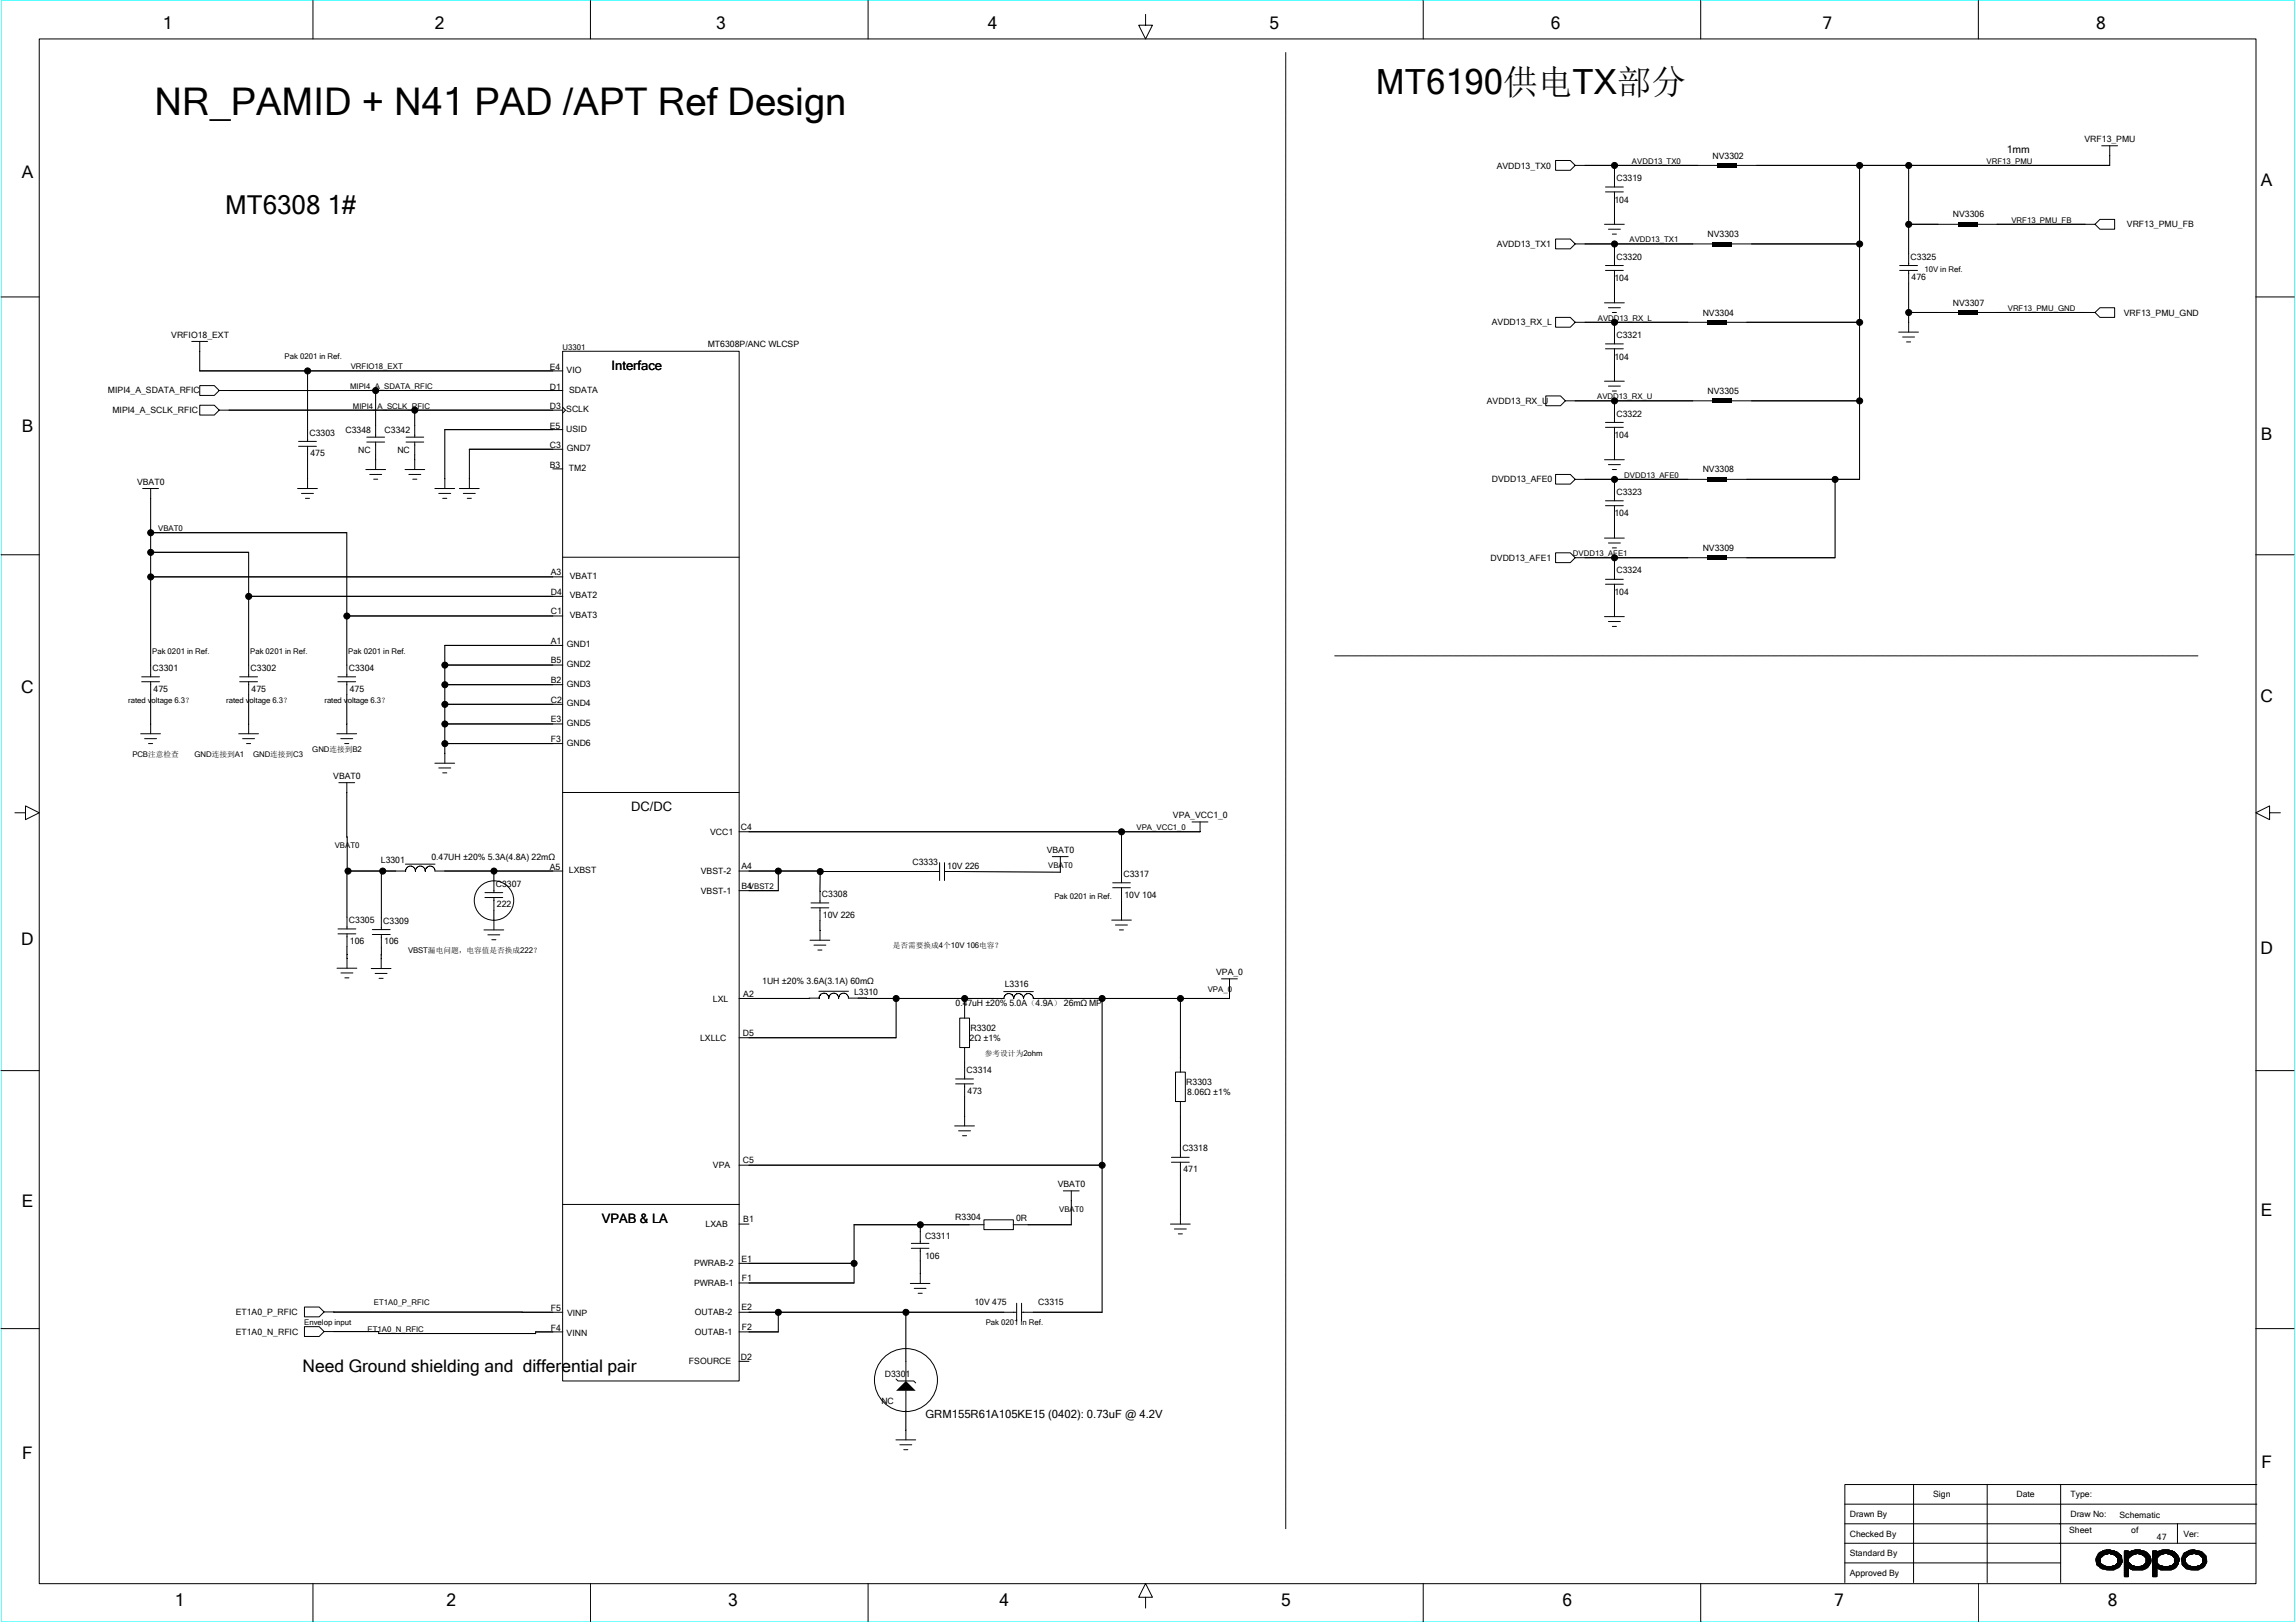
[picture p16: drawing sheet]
<svg xmlns="http://www.w3.org/2000/svg" width="297mm" height="210mm" viewBox="0 0 297 210" stroke-linecap="round" stroke-linejoin="round" font-family="sans-serif">
<defs><g id="words">
<text font-size="4.9" x="20" y="14.9">NR_PAMID + N41 PAD /APT Ref Design</text>
<text font-size="4.5" x="178" y="12.2">MT6190供电TX部分</text>
<text font-size="3.4" x="29.1" y="27.7">MT6308 1#</text>
<g font-size="2.2">
<text x="21.1" y="3.8">1</text>
<text x="56.2" y="3.8">2</text>
<text x="92.7" y="3.8">3</text>
<text x="127.8" y="3.8">4</text>
<text x="164.2" y="3.8">5</text>
<text x="200.6" y="3.8">6</text>
<text x="235.8" y="3.8">7</text>
<text x="271.2" y="3.8">8</text>
<text x="2.8" y="23">A</text>
<text x="292.5" y="24.1">A</text>
<text x="2.8" y="55.8">B</text>
<text x="292.5" y="57">B</text>
<text x="2.7" y="89.7">C</text>
<text x="292.4" y="90.8">C</text>
<text x="2.7" y="122.3">D</text>
<text x="292.4" y="123.5">D</text>
<text x="2.8" y="156.2">E</text>
<text x="292.5" y="157.3">E</text>
<text x="39.2" y="177.6">Need Ground shielding and differential pair</text>
<text x="2.9" y="188.8">F</text>
<text x="292.6" y="189.9">F</text>
<text x="22.6" y="207.8">1</text>
<text x="57.8" y="207.8">2</text>
<text x="94.2" y="207.8">3</text>
<text x="129.3" y="207.8">4</text>
<text x="165.7" y="207.8">5</text>
<text x="202.2" y="207.8">6</text>
<text x="237.3" y="207.8">7</text>
<text x="272.7" y="207.8">8</text>
</g>
<g font-size="1.7">
<text x="79.1" y="47.9">Interface</text>
<text x="81.7" y="105">DC/DC</text>
<text x="77.8" y="158.3">VPAB &amp; LA</text>
</g>
<text font-size="1.5" x="119.7" y="183.4">GRM155R61A105KE15 (0402): 0.73uF @ 4.2V</text>
<text font-size="1.3" x="259.6" y="19.8">1mm</text>
<g font-size="1.1">
<text x="193.6" y="21.8">AVDD13_TX0</text>
<text x="209.1" y="23.4">C3319</text>
<text x="221.5" y="20.5">NV3302</text>
<text x="269.7" y="18.4">VRF13_PMU</text>
<text x="208.9" y="26.2">104</text>
<text x="252.6" y="28.1">NV3306</text>
<text x="275.2" y="29.4">VRF13_PMU_FB</text>
<text x="193.6" y="31.9">AVDD13_TX1</text>
<text x="209.1" y="33.6">C3320</text>
<text x="220.9" y="30.7">NV3303</text>
<text x="247.2" y="33.6">C3325</text>
<text x="208.9" y="36.4">104</text>
<text x="220.3" y="40.8">NV3304</text>
<text x="247.3" y="36.3">476</text>
<text x="252.6" y="39.6">NV3307</text>
<text x="274.8" y="40.8">VRF13_PMU_GND</text>
<text x="22.2" y="43.7">VRFIO18_EXT</text>
<text x="71.1" y="47.9">E4</text>
<text x="91.6" y="44.9">MT6308P/ANC WLCSP</text>
<text x="193" y="42.1">AVDD13_RX_L</text>
<text x="208.9" y="46.5">104</text>
<text x="209.1" y="43.7">C3321</text>
<text x="14" y="50.9">MIPI4_A_SDATA_RFIC</text>
<text x="14.5" y="53.5">MIPI4_A_SCLK_RFIC</text>
<text x="71.1" y="53">D3</text>
<text x="71.1" y="50.4">D1</text>
<text x="73.3" y="53.3">SCLK</text>
<text x="73.3" y="48.3">VIO</text>
<text x="73.6" y="50.8">SDATA</text>
<text x="192.4" y="52.2">AVDD13_RX_U</text>
<text x="209.1" y="53.9">C3322</text>
<text x="220.9" y="51">NV3305</text>
<text x="40" y="56.3">C3303</text>
<text x="40.2" y="59">475</text>
<text x="44.7" y="56">C3348</text>
<text x="46.4" y="58.6">NC</text>
<text x="49.8" y="56">C3342</text>
<text x="51.4" y="58.6">NC</text>
<text x="71.1" y="55.5">E5</text>
<text x="71.1" y="58">C3</text>
<text x="73.3" y="55.8">USID</text>
<text x="73.3" y="58.4">GND7</text>
<text x="208.9" y="56.7">104</text>
<text x="17.7" y="62.7">VBAT0</text>
<text x="71.1" y="60.6">B3</text>
<text x="73.6" y="60.9">TM2</text>
<text x="193" y="62.4">DVDD13_AFE0</text>
<text x="209.1" y="64">C3323</text>
<text x="220.3" y="61.1">NV3308</text>
<text x="208.9" y="66.8">104</text>
<text x="220.3" y="71.3">NV3309</text>
<text x="71.3" y="76.9">D4</text>
<text x="71.3" y="74.4">A3</text>
<text x="73.7" y="74.9">VBAT1</text>
<text x="73.7" y="77.4">VBAT2</text>
<text x="192.8" y="72.6">DVDD13_AFE1</text>
<text x="208.9" y="77">104</text>
<text x="209.1" y="74.2">C3324</text>
<text x="71.3" y="79.5">C1</text>
<text x="71.3" y="83.3">A1</text>
<text x="73.3" y="83.8">GND1</text>
<text x="73.7" y="79.9">VBAT3</text>
<text x="19.7" y="86.8">C3301</text>
<text x="19.9" y="89.5">475</text>
<text x="32.4" y="86.8">C3302</text>
<text x="32.6" y="89.5">475</text>
<text x="45.1" y="86.8">C3304</text>
<text x="45.3" y="89.5">475</text>
<text x="71.3" y="88.3">B2</text>
<text x="71.3" y="85.8">B5</text>
<text x="73.3" y="86.3">GND2</text>
<text x="73.3" y="88.8">GND3</text>
<text x="71.3" y="96">F3</text>
<text x="71.3" y="93.4">E3</text>
<text x="71.3" y="90.9">C2</text>
<text x="73.3" y="91.4">GND4</text>
<text x="73.3" y="93.9">GND5</text>
<text x="43.1" y="100.8">VBAT0</text>
<text x="73.3" y="96.5">GND6</text>
<text x="91.9" y="108">VCC1</text>
<text x="95.9" y="107.4">C4</text>
<text x="151.7" y="105.9">VPA_VCC1_0</text>
<text x="49.3" y="111.7">L3301</text>
<text x="55.8" y="111.3">0.47UH ±20% 5.3A(4.8A) 22mΩ</text>
<text x="71.1" y="112.6">A5</text>
<text x="73.6" y="112.9">LXBST</text>
<text x="90.7" y="113.1">VBST-2</text>
<text x="95.9" y="112.5">A4</text>
<text x="118" y="111.9">C3333</text>
<text x="122.6" y="112.4">10V 226</text>
<text x="135.4" y="110.3">VBAT0</text>
<text x="145.3" y="113.5">C3317</text>
<text x="45.1" y="119.4">C3305</text>
<text x="49.6" y="119.5">C3309</text>
<text x="64.2" y="114.7">C3307</text>
<text x="64.3" y="117.4">222</text>
<text x="90.7" y="115.6">VBST-1</text>
<text x="95.9" y="115">B4VBST2</text>
<text x="106.3" y="116.1">C3308</text>
<text x="106.5" y="118.7">10V 226</text>
<text x="145.5" y="116.1">10V 104</text>
<text x="45.3" y="122.1">106</text>
<text x="49.7" y="122.2">106</text>
<text x="92.2" y="129.6">LXL</text>
<text x="96.2" y="128.9">A2</text>
<text x="98.6" y="127.4">1UH ±20% 3.6A(3.1A) 60mΩ</text>
<text x="110.5" y="128.8">L3310</text>
<text x="123.6" y="130.2">0.47uH ±20% 5.0A（4.9A） 26mΩ MP</text>
<text x="130" y="127.7">L3316</text>
<text x="157.3" y="126.2">VPA_0</text>
<text x="90.6" y="134.7">LXLLC</text>
<text x="96.1" y="134">D5</text>
<text x="125.4" y="134.6">2Ω ±1%</text>
<text x="125.6" y="133.4">R3302</text>
<text x="125.1" y="138.8">C3314</text>
<text x="125.2" y="141.5">473</text>
<text x="153.5" y="140.4">R3303</text>
<text x="153.6" y="141.6">8.06Ω ±1%</text>
<text x="153" y="149">C3318</text>
<text x="92.2" y="151.1">VPA</text>
<text x="96.1" y="150.5">C5</text>
<text x="136.8" y="153.6">VBAT0</text>
<text x="153.1" y="151.6">471</text>
<text x="91.3" y="158.8">LXAB</text>
<text x="96.2" y="158.1">B1</text>
<text x="119.7" y="160.4">C3311</text>
<text x="123.6" y="157.9">R3304</text>
<text x="131.5" y="157.9">0R</text>
<text x="89.8" y="163.9">PWRAB-2</text>
<text x="89.8" y="166.4">PWRAB-1</text>
<text x="95.9" y="163.2">E1</text>
<text x="96" y="165.8">F1</text>
<text x="119.7" y="162.9">106</text>
<text x="30.5" y="172.7">ET1A0_N_RFIC</text>
<text x="30.5" y="170.1">ET1A0_P_RFIC</text>
<text x="71.3" y="172.2">F4</text>
<text x="71.3" y="169.7">F5</text>
<text x="73.3" y="172.8">VINN</text>
<text x="73.4" y="170.3">VINP</text>
<text x="89.9" y="170.2">OUTAB-2</text>
<text x="89.9" y="172.7">OUTAB-1</text>
<text x="95.9" y="169.5">E2</text>
<text x="96" y="172.1">F2</text>
<text x="126.1" y="168.9">10V 475</text>
<text x="134.3" y="168.9">C3315</text>
<text x="89.1" y="176.5">FSOURCE</text>
<text x="95.9" y="175.9">D2</text>
<text x="114.5" y="178.1">D3301</text>
<text x="114" y="181.6">NC</text>
<text x="239.3" y="196.3">Drawn By</text>
<text x="250.1" y="193.7">Sign</text>
<text x="260.9" y="193.7">Date</text>
<text x="267.9" y="193.7">Type:</text>
<text x="267.9" y="196.3">Draw No:</text>
<text x="274.2" y="196.4">Schematic</text>
<text x="239.3" y="198.8">Checked By</text>
<text x="239.3" y="201.3">Standard By</text>
<text x="239.3" y="203.9">Approved By</text>
<text x="267.7" y="198.3">Sheet</text>
<text x="275.7" y="198.3">of</text>
<text x="279" y="199.2">47</text>
<text x="282.5" y="198.8">Ver:</text>
</g>
<g font-size="1">
<text x="211.1" y="21.2">AVDD13_TX0</text>
<text x="257" y="21.2">VRF13_PMU</text>
<text x="260.2" y="28.8">VRF13_PMU_FB</text>
<text x="210.8" y="31.3">AVDD13_TX1</text>
<text x="249" y="35.2">10V in Ref.</text>
<text x="206.7" y="41.5">AVDD13_RX_L</text>
<text x="259.8" y="40.2">VRF13_PMU_GND</text>
<text x="36.8" y="46.5">Pak 0201 in Ref.</text>
<text x="45.4" y="47.8">VRFIO18_EXT</text>
<text x="72.8" y="45.2">U3301</text>
<text x="45.3" y="50.3">MIPI4_A_SDATA_RFIC</text>
<text x="45.7" y="52.9">MIPI4_A_SCLK_RFIC</text>
<text x="206.6" y="51.6">AVDD13_RX_U</text>
<text x="210.1" y="61.8">DVDD13_AFE0</text>
<text x="20.5" y="68.7">VBAT0</text>
<text x="203.5" y="71.9">DVDD13_AFE1</text>
<text x="19.7" y="84.6">Pak 0201 in Ref.</text>
<text x="32.4" y="84.6">Pak 0201 in Ref.</text>
<text x="45.1" y="84.6">Pak 0201 in Ref.</text>
<text x="16.6" y="90.9">rated voltage 6.3？</text>
<text x="29.3" y="90.9">rated voltage 6.3？</text>
<text x="42" y="90.9">rated voltage 6.3？</text>
<text x="17.1" y="97.9">PCB注意检查</text>
<text x="25.2" y="97.9">GND连接到A1</text>
<text x="32.7" y="97.9">GND连接到C3</text>
<text x="40.4" y="97.3">GND连接到B2</text>
<text x="147" y="107.4">VPA_VCC1_0</text>
<text x="43.3" y="109.8">VBAT0</text>
<text x="135.6" y="112.3">VBAT0</text>
<text x="136.4" y="116.3">Pak 0201 in Ref.</text>
<text x="52.8" y="123.3">VBST漏电问题，电容值是否换成222？</text>
<text x="115.5" y="122.7">是否需要换成4个10V 106电容？</text>
<text x="156.2" y="128.3">VPA_0</text>
<text x="127.4" y="136.6">参考设计为2ohm</text>
<text x="137" y="156.8">VBAT0</text>
<text x="39.3" y="171.5">Envelop input</text>
<text x="47.6" y="172.4">ET1A0_N_RFIC</text>
<text x="48.4" y="168.8">ET1A0_P_RFIC</text>
<text x="127.5" y="171.5">Pak 0201 in Ref.</text>
</g>
</g></defs>
<path d="M.1 0h296.8v209.8h-296.8z" fill="none" stroke="#0ff" stroke-width=".13"/>
<g fill="none" stroke="#000" stroke-width=".13">
<path d="M5.1 5h286.8v199.9h-286.8zM40.5 .1v4.9M76.4 .1v4.9M112.3 .1v4.9M148.2 1.9v1.4h.9l-.9 1.7-.9-1.7h.9M166.3 6.8v191M184.1 .1v4.9M220 .1v4.9M255.9 .1v4.9M271.9 18.9h2.1M272.9 18.9v2.5h-48.2M.1 38.4h5"/>
<path d="M201.2 20.8h2l.6 .6-.6 .6h-2zM201.2 30.9h2l.6 .7-.6 .6h-2zM203.8 21.4h18.4M203.8 31.6h17.8M207.6 29h2.5M207.6 39.2h2.5M207.7 24.8h2.3M207.7 24.2h2.3M207.7 35h2.3M207.7 34.4h2.3M208.1 29.7h1.5M208.1 39.8h1.5"/>
<path d="M208.6 30.3h.5M208.9 21.4v2.8M208.9 24.8v4.2M208.9 31.6v2.8M208.9 35v4.2M224.1 31.6h16.5M240.6 21.4v40.6h-17.2M245.8 35h2.3M245.8 34.4h2.3M246.9 21.4v13M246.9 35v8M253.3 29h-6.4"/>
<path d="M255.8 29h15.3M271 29l.7-.6h1.9v1.3h-1.9zM291.8 38.4h5M24.8 44.2h2.1M25.8 48h47M25.8 49.9h1.9l.7 .6-.7 .7h-1.9zM25.8 52.4h1.9l.7 .7-.7 .6h-1.9zM25.8 44.2v3.8M28.3 50.5h44.5M28.3 53.1h44.5M38.6 57.7h2.3M38.6 57.1h2.3"/>
<path d="M39.8 48v9.1M39.8 57.7v5.5M47.5 57.2h2.3M47.5 56.6h2.3M48.6 50.5v6.1M48.6 57.2v3.5M52.5 57.2h2.3M52.5 56.6h2.3M53.7 53.1v3.5M53.7 57.2v3.5M72.8 45.4h22.8v133.3h-22.8zM72.8 52.7l.4 .4-.4 .3"/>
<path d="M72.8 55.6h-15.3v7.6M72.8 58.1h-12.1v5.1M200 51.2h1.9l.6 .7-.6 .6h-1.9zM201.2 41.1h2l.6 .6-.6 .6h-2zM207.6 49.3h2.5M207.6 59.5h2.5M207.7 45.1h2.3M207.7 44.5h2.3M207.7 55.3h2.3M207.7 54.7h2.3M208.1 50h1.5M208.6 50.6h.5"/>
<path d="M208.6 40.4h.5M208.9 41.7v2.8M208.9 45.1v4.2M208.9 51.9v2.8M208.9 55.3v4.2M220.9 41.7h-17.1M221.6 51.9h-19.1M223.4 41.7h17.2M224.1 51.9h16.5M245.6 43h2.6M246.1 43.6h1.6M246.7 44.2h.5"/>
<path d="M246.9 40.4h6.4M255.8 40.4h15.3M271 40.4l.7-.6h1.9v1.3h-1.9zM.1 71.8h5M18.5 63.2h2M19.5 68.9h25.4v18.7M19.5 71.5h12.7v16.1M19.5 74.6h53.3M19.5 63.2v24.4M32.1 77.2h40.7M38.5 63.2h2.6M39 63.8h1.6"/>
<path d="M39.5 64.5h.5M44.8 79.7h28M47.3 60.7h2.6M47.8 61.4h1.6M48.3 62h.6M52.4 60.7h2.5M52.9 61.4h1.5M53.4 62h.5M56.3 63.2h2.5M56.8 63.8h1.5M57.3 64.5h.5M59.4 63.2h2.6"/>
<path d="M59.9 63.8h1.6M60.4 64.5h.6M71.5 60.7h1.3M72.8 72.1h22.8M201.2 61.4h2l.6 .6-.6 .6h-2zM201.2 71.5h2l.6 .7-.6 .6h-2zM207.6 69.6h2.5M207.6 79.8h2.5M207.7 65.4h2.3M207.7 64.8h2.3M207.7 75.6h2.3M207.7 75h2.3"/>
<path d="M208.1 60.1h1.5M208.1 70.3h1.5M208.6 60.7h.5M208.6 70.9h.5M208.9 62v2.8M208.9 65.4v4.2M208.9 72.2v2.8M208.9 75.6v4.2M220.9 62h-17.1M220.9 72.2h-17.1M223.4 72.2h14M237.4 62v10.2"/>
<path d="M291.8 71.8h5M18.2 94.9h2.6M18.3 88.2h2.3M18.3 87.6h2.3M18.7 95.6h1.6M19.2 96.2h.5M19.5 88.2v6.7M30.9 94.9h2.5M31 88.2h2.3M31 87.6h2.3M31.4 95.6h1.5M31.9 96.2h.5"/>
<path d="M32.2 88.2v6.7M43.6 94.9h2.5M43.7 88.2h2.3M43.7 87.6h2.3M44.1 95.6h1.5M44.6 96.2h.5M44.9 88.2v6.7M56.3 98.7h2.5M56.8 99.4h1.5M57.3 100h.5M57.5 96.2h15.3M57.5 86h15.3"/>
<path d="M57.5 91.1h15.3M57.5 88.6h15.3M57.5 93.7h15.3M72.8 83.5h-15.3v15.2M172.7 84.9h111.6M208.1 80.4h1.5M208.6 81h.5M1.9 105.2h1.4v-.9l1.8 .9-1.8 .8v-.8M43.8 101.3h2.1M44.8 108.3l.1 4.4M44.9 101.3v7M44.9 112.7v7.5"/>
<path d="M49.3 112.7v7.6M52.4 111.8h3.9M52.5 112.7h-7.6M53 112.1h.2a.63 .63 0 0 1 .5 .6M53 112.1a.64 .64 0 0 0-.5 .6M55 112.7a.64 .64 0 0 0-.6-.6 .64 .64 0 0 0-.7 .6M56.3 112.7h16.5M56.3 112.7a.64 .64 0 0 0-.7-.6 .64 .64 0 0 0-.6 .6M62.7 116.1h2.3M62.7 115.5h2.3M63.9 112.7v2.8M63.9 116.1v4.2"/>
<path d="M72.8 102.5h22.8M95.6 112.7h10.5v.1M95.6 107.6h59.7M100.7 112.7v2.5h-5.1M104.9 117.5h2.3M104.9 116.8h2.3M106.1 117.5v4.1M106.1 112.8v2.5M121.6 112.8h-15.5v4M121.6 111.6v2.3M122.2 111.6v2.3M123.8 112.8h13.4"/>
<path d="M136.1 110.8h2.1M137.2 110.8v2.1l-15-.1M143.8 119h2.6M144 114.9h2.2M144 114.2h2.2M144.3 119.7h1.6M145.1 107.6v6.6M145.1 114.9v4.1M154.2 106.3h2.1M155.3 106.3v1.3M293.6 105.2v-.9l-1.8 .9 1.8 .8v-.8h1.4M.1 138.5h5"/>
<path d="M43.6 125.3h2.6M43.7 120.8h2.3M43.7 120.2h2.3M44.1 125.9h1.6M44.6 126.5h.5M44.9 120.8v4.5M48 125.3h2.6M48.2 120.9h2.3M48.2 120.3h2.3M48.5 125.9h1.6M49 126.6h.6M49.3 123.5h.1"/>
<path d="M49.3 120.9v4.4M62.6 120.3h2.6M63.1 120.9h1.6M63.6 121.6h.6M95.6 134.3h20.3M95.6 129.2h9.1M104.8 121.6h2.6M105.3 122.3h1.5M105.8 122.9h.5M105.9 128.2h3.9M106 129.1l-1.3 .1M106.5 128.5a.62 .62 0 0 1 .7 .6 .64 .64 0 0 1 .6-.6"/>
<path d="M106.5 128.5a.64 .64 0 0 0-.5 .7M107.8 128.5a.63 .63 0 0 1 .7 .7 .64 .64 0 0 1 .6-.7 .64 .64 0 0 1 .7 .6M109.7 129.1l2.4 .1M115.9 129.2v5.1M123.6 139.6h2.3M124.2 131.7h1.2v3.8h-1.2zM124.8 135.5v4.1M124.8 129.2v2.5M129.9 128.3h3.8M129.9 129.2h-17.8M131.1 129.2a.64 .64 0 0 0-.6-.7 .64 .64 0 0 0-.6 .7M132.4 129.2a.64 .64 0 0 0-.6-.7 .64 .64 0 0 0-.7 .7"/>
<path d="M133 128.5a.62 .62 0 0 1 .7 .7h25.4M133 128.5a.68 .68 0 0 0-.6 .7M142.6 129.2v40.6M144.8 120.3h.5M152.1 138.7h1.2v3.8h-1.2zM152.7 129.2v9.5M158 126.6h2.1M159.1 126.6v2.6M291.8 138.5h5M72.8 155.8h22.8M95.6 158.4h1.3M95.6 150.7h47"/>
<path d="M110.5 158.5v7.5M119.1 158.5v2.4M123.5 145.7h2.6M123.6 140.2h2.3M124 146.3h1.6M124.5 146.9h.5M124.8 140.2v5.5M127.3 157.8h3.8v1.3h-3.8zM127.3 158.5h-16.8M131.1 158.5h7.5M137.6 154.1h2M138.6 154.1v4.4"/>
<path d="M151.4 158.4h2.6M151.6 150.4h2.3M151.6 149.7h2.3M151.9 159h1.6M152.4 159.6h.6M152.7 142.5v7.2M152.7 150.4v8M.1 171.9h5M39.4 171.6h1.9l.6 .7-.6 .6h-1.9zM39.4 169.1h1.9l.6 .6-.6 .7h-1.9zM41.9 172.3h7.1v.3M41.9 169.7l1.3 .1"/>
<path d="M43.2 169.8h29.6M49 172.5h20.3M67.6 169.8h.1M69.3 172.3h3.5M69.3 172.3v.3M95.6 163.4h14.9M95.6 166h14.9M95.6 176.1h1.3M100.7 169.8v2.5h-5.1M115.9 178.4l.3 .3h2l.3 .2M117.2 169.8v8.9M117.2 179.9v6.4"/>
<path d="M117.8 166.1h2.5M117.9 161.5h2.3M117.9 160.9h2.3M118.3 166.7h1.5M118.8 167.3h.5M119.1 161.5v4.6M131.5 169.8h-35.9M131.5 168.6v2.3M132.2 169.8h10.4M132.2 168.6v2.3M291.8 171.9h5M115.9 186.3h2.6"/>
<path d="M116.4 186.9h1.6M116.9 187.6h.6M238.7 194.6h53.3M247.6 192v12.7M257.1 192v12.7M266.6 192v12.7M281.7 197.1v2.6M291.8 199.7h-53.1M291.8 197.1h-53.1M292 192.1h-53.3v12.6M40.5 204.9v4.9M76.4 204.9v4.9"/>
<path d="M112.3 204.9v4.9M148.2 206.7h.9l-.9-1.8-.9 1.8h.9v1.3M184.1 204.9v4.9M220 204.9v4.9M238.7 202.2h27.9M255.9 204.9v4.9M271.1 201.6h.7M271.1 201.7h.6M271.1 201.8h.6M271.1 202h.6M271.1 202.1h.6M271.3 201.3h.8"/>
<path d="M271.3 202.3h.6M271.3 202.5h.8M271.3 202.2h.4M271.3 201.4v1.1M271.4 202.6h.8M271.4 202.5v-1.3v1.4h.7M271.5 202.2v.4h.8M271.5 200.9a2.21 2.21 0 0 1 3 .4l.1 .8-.4 .6-.8 .4h-.6l-.9-.1-.6-.5-.1-.8zM271.5 201v1.6v-1.5v.1M271.7 201.6l.5-.4 .6-.3 .8 .3 .4 .4v.6l-.4 .4-.8 .1-.6-.1-.5-.4zM271.7 200.9v1.8M271.7 200.8h2.2"/>
<path d="M271.8 200.8v.7M271.8 202.3v.5M271.9 202.5v.5h1.9M271.9 200.8v.6h-.6M272.1 202.4v.6M272.1 200.7v.5M272.1 200.7h1.4M272.2 200.7v.5h-.8M272.3 202.6v.4M272.3 200.7v.4M272.3 200.6h.8M272.4 202.7v.4"/>
<path d="M272.4 200.7v.4M272.5 203.1h1.1M272.6 202.7v.4M272.6 200.5v.6M272.7 202.7v.4M272.7 200.5v.6h-1.3M272.8 202.7v.4M272.8 200.5v.4M272.9 202.7v.4M272.9 200.5v.4M273.1 202.7v.4M273.1 200.5v.6h1.1"/>
<path d="M273.2 202.7v.4M273.2 200.7v.4M273.3 202.6v.5M273.3 200.7v.4M273.4 202.6h.9M273.4 202.6v.5M273.4 200.7v.4M273.4 201.2h1M273.6 202.6v.4M273.6 200.7v.5M273.7 200.8v.5h.8M273.7 202.4v.6h-1.5v-.4"/>
<path d="M273.8 200.8v.6h.7M273.8 202.3v.5M273.9 201.8h.7M273.9 202h.7M273.9 202.1h.7M273.9 202.2h.6M273.9 201.7h.6M274 202.2v.6M274 200.8v.8h.5M274 200.9h-2.5M274.1 200.9v1.9h-2.5M274.2 201v1.7h-2.6"/>
<path d="M274.3 201.2v1.3h-.6M274.5 201.3v1h-.7M274.8 200.8h2.8M274.8 200.9h3M274.8 203h.6M274.8 203.1h.6M274.8 200.7h.6M274.8 203.2h.6M274.8 203.3h.6M274.8 203.5h.6M274.8 203.6h.6M274.8 203.7h.6"/>
<path d="M274.8 203.9h.6M274.8 201.2h1.2M274.8 202.6h1.1M274.8 202.5h.9M274.8 202.3h.8M274.8 202.2h.7M274.8 201.6h.6M274.8 201.7h.6M274.8 201.8h.6M274.8 202h.6M274.8 202.1h.6M274.8 200.7h.6v.2v-.1h.1a2.27 2.27 0 0 1 2.3 .1 1.03 1.03 0 0 1 .2 1.6l-.2 .3-.5 .3h-1.4l-.5-.3v1.2h-.6z"/>
<path d="M274.8 200.7v3.3M275 200.7v3.3M275.1 200.7v3.3M275.2 200.7v3.3M275.4 201.6l.5-.4 .6-.3 .8 .3 .3 .4v.6l-.3 .4-.8 .1-.6-.1-.5-.4zM275.4 200.7v3.3h-.6M275.5 200.8v.8M275.5 202.2v.6M275.6 200.8v.6h-.8M275.6 202.3v.7h2M275.7 200.7h1.7M275.7 200.7v.6h-.9"/>
<path d="M275.7 202.4v.6M275.9 200.7v.5M275.9 202.6v.5h1.4v-.5M276 200.7v.4M276 202.6v.5M276.1 202.6v.5M276.1 200.5v.6M276.2 200.6h.7M276.2 202.7v.4M276.2 200.5v.6h-1.4M276.4 202.7v.4M276.4 200.5v.6"/>
<path d="M276.5 202.7v.4M276.5 200.5v.4M276.6 202.7v.4M276.6 200.5v.6M276.7 201.1h1.2M276.8 202.7v.4M276.8 200.5v.6M276.9 202.7v.4M276.9 200.5v.6M277 202.6v.5M277 200.7v.4M277.1 201.2h.9v1.4"/>
<path d="M277.1 202.6h.8M277.1 202.6v.5M277.1 200.7v.4M277.3 200.7v.5M277.4 202.5h.6M277.4 202.4v.6M277.4 200.7v.6h.7v1h-.6M277.5 202.3v.7M277.5 200.8v.6h.6M277.6 202.2h.7M277.6 201.7h.7M277.6 201.8h.7"/>
<path d="M277.6 202.1h.7M277.6 202.2v.6M277.6 200.8v.8h.5M277.8 200.9v1.9h-3M277.9 201v1.7h-3.1M278.3 201.8v.2h-.7M278.5 203h.5M278.5 203.1h.5M278.5 203.2h.5M278.5 203.3h.5M278.5 203.5h.5M278.5 203.6h.5"/>
<path d="M278.5 203.7h.5M278.5 203.9h.5M278.5 200.9h3M278.5 200.8h2.8M278.5 200.7h.5M278.5 201.2h1M278.5 202.6h1M278.5 202.5h.8M278.5 202.3h.7M278.5 202.2h.5M278.5 201.6h.5M278.5 201.7h.5"/>
<path d="M278.5 201.8h.5M278.5 202h.5M278.5 202.1h.5M278.5 200.7h.5v.2v-.1h.2a2.17 2.17 0 0 1 2.4 .3l.1 .2a.49 .49 0 0 1 .1 .8v.2a1.37 1.37 0 0 1-.9 .8h-1.4l-.5-.3v1.2h-.5zM278.5 200.7v3.3M278.7 200.7v3.3M278.8 200.7v3.3M278.9 200.7v3.3M279 200.7v3.3h-.5M279.2 202.3v.5M279.2 200.8v.6h-.7M279.3 202.4v.6h2"/>
<path d="M279.3 200.7v.6h-.8M279.4 200.7h1.7M279.4 202.6v.4M279.4 200.7v.5M279.4 201.2l.8-.3 .7 .3 .4 .4v.6l-.4 .4-.7 .1-.8-.1-.4-.4v-.6zM279.5 202.6v.5M279.5 200.7v.4M279.7 202.6v.5M279.7 200.5v.6M279.8 202.6v.5M279.8 200.5v.6h-1.3M279.9 202.7v.4"/>
<path d="M279.9 200.5v.6M280.1 202.7v.4M280.1 200.5v.4M280.2 202.7v.4M280.2 200.5v.4M280.3 202.7v.4M280.3 200.5v.4M280.4 201.1h1.2M280.4 202.7v.4M280.4 200.5v.6M280.6 202.7v.4M280.6 200.5v.6"/>
<path d="M280.7 202.6v.5M280.7 200.5v.6M280.8 201.2h.9v1.4M280.8 202.6v.5M280.8 200.7v.4M280.8 202.6h.8M280.9 202.6v.5h-1.4M280.9 200.7v.5M281 202.5h.7M281.1 202.4v.6M281.1 200.7v.6h.7v1h-.6M281.2 202.3v.7"/>
<path d="M281.2 200.8v.6h.6M281.3 201.6h.7M281.3 201.7h.7M281.3 201.8h.7M281.3 202h.7M281.3 202.2h.6M281.3 202.1h.5M281.3 200.8v2M281.4 200.9v1.9h-2.9M281.6 201v1.7h-3.1M282.2 201.7h.5M282.2 201.8h.5"/>
<path d="M282.2 202h.5M282.3 201.6h.4M282.3 202.3h.6M282.3 202.2h.4M282.3 201.3v1.2h.7M282.3 202.1h.4M282.4 201.2h.8M282.5 201v1.6h.7M282.6 200.9h2.4M282.6 200.9v1.8h2.5v-1.7M282.6 200.9a2.03 2.03 0 0 1 2.8 .4l.1 .8-.4 .6-.8 .4-1.5-.1-.5-.5-.1-.8zM282.7 201.6l.4-.4 .7-.3 .8 .3 .4 .4v.6a1.52 1.52 0 0 1-2.3 0z"/>
<path d="M282.7 200.9v1.9h2.3M282.8 200.8h2.1M282.8 202.2v.8h1.8v-.4M282.8 200.8v.6h-.5M283 202.3v.7M283 200.8v.5h-.6M283.1 200.7h1.2M283.1 202.4v.6M283.1 200.7v.5M283.2 202.6v.4M283.2 200.7v.4M283.3 200.6h.7"/>
<path d="M283.3 202.6v.5M283.3 200.7v.4M283.5 200.7v.4M283.6 202.7v.4M283.6 200.5v.6h-1M283.7 202.7v.4M283.7 200.5v.6M283.8 202.7v.4M283.8 200.5v.4M284 202.7v.4M284 200.5v.6M284.1 201.1h1"/>
<path d="M284.1 200.7v.4M284.1 202.7v.4M284.2 200.7v.4M284.2 202.7v.4M284.3 200.7v.4M284.3 202.6v.5M284.5 200.7v.4M284.5 202.6v.5h-1v-.4M284.6 201.2h.6v1.4h-.9M284.6 200.7v.5M284.7 202.5h.5M284.7 200.8v.5h.7v1h-.6"/>
<path d="M284.7 202.4v.6M284.9 200.8v.6h.5M284.9 202.3v.5M285 201.8h.5M285 202h.5M285 202.1h.5M285 202.2h.4M285 201.6h.4M285 201.7h.4M285 200.9v1.9"/>
<circle cx="208.9" cy="21.4" r=".39"/>
<circle cx="208.9" cy="31.6" r=".39"/>
<circle cx="240.6" cy="31.6" r=".39"/>
<circle cx="240.6" cy="21.4" r=".39"/>
<circle cx="246.9" cy="21.4" r=".39"/>
<circle cx="246.9" cy="29" r=".39"/>
<circle cx="39.8" cy="48" r=".39"/>
<circle cx="48.6" cy="50.5" r=".39"/>
<circle cx="53.7" cy="53.1" r=".39"/>
<circle cx="208.9" cy="41.7" r=".39"/>
<circle cx="208.9" cy="51.9" r=".39"/>
<circle cx="240.6" cy="41.7" r=".39"/>
<circle cx="240.6" cy="51.9" r=".39"/>
<circle cx="246.9" cy="40.4" r=".39"/>
<circle cx="19.5" cy="74.6" r=".39"/>
<circle cx="19.5" cy="71.5" r=".39"/>
<circle cx="19.5" cy="68.9" r=".39"/>
<circle cx="32.2" cy="77.2" r=".39"/>
<circle cx="44.9" cy="79.7" r=".39"/>
<circle cx="208.9" cy="72.2" r=".39"/>
<circle cx="208.9" cy="62" r=".39"/>
<circle cx="237.4" cy="62" r=".39"/>
<circle cx="57.6" cy="93.7" r=".39"/>
<circle cx="57.6" cy="96.2" r=".39"/>
<circle cx="57.6" cy="91.1" r=".39"/>
<circle cx="57.6" cy="86.1" r=".39"/>
<circle cx="57.6" cy="88.6" r=".39"/>
<circle cx="45" cy="112.7" r=".39"/>
<circle cx="49.5" cy="112.7" r=".39"/>
<circle cx="63.9" cy="116.5" r="2.55"/>
<circle cx="63.9" cy="112.7" r=".39"/>
<circle cx="100.7" cy="112.7" r=".39"/>
<circle cx="106.1" cy="112.8" r=".39"/>
<circle cx="145.1" cy="107.6" r=".39"/>
<circle cx="115.9" cy="129.2" r=".39"/>
<circle cx="124.8" cy="129.2" r=".39"/>
<circle cx="142.6" cy="129.2" r=".39"/>
<circle cx="152.7" cy="129.2" r=".39"/>
<circle cx="119.1" cy="158.5" r=".39"/>
<circle cx="142.6" cy="150.8" r=".39"/>
<circle cx="100.7" cy="169.8" r=".39"/>
<circle cx="110.5" cy="163.5" r=".39"/>
<circle cx="117.2" cy="169.8" r=".39"/>
<circle cx="117.2" cy="178.5" r="4.1"/>
</g>
<g fill="#000">
<path d="M208.9 36.6v1.3zM208.9 26.5v1.2zM208.9 21.4v1.3zM208.9 31.6v1.2zM221.5 31.3h2.6v.5h-2.6zM222.2 21.1h2.5v.6h-2.5zM253.3 28.8h2.5v.5h-2.5zM272.9 20.1v1.3zM48.6 58.8v.7zM53.7 58.8v.7zM53.7 53.1v1.9zM208.9 51.9v1.2z"/>
<path d="M208.9 56.9v1.3zM208.9 41.7v1.3zM208.9 46.8v1.2zM220.9 41.4h2.6v.6h-2.6zM221.5 51.6h2.6v.5h-2.6zM246.9 40.4v1.3zM253.3 40.2h2.5v.5h-2.5zM208.9 77.2v1.3zM208.9 67.1v1.2zM208.9 72.2v1.2zM208.9 62v1.3zM220.9 61.8h2.6v.5h-2.6z"/>
<path d="M220.9 71.9h2.6v.5h-2.6zM57.5 96.2v1.3zM44.9 112.7h.1zM49.3 112.7h.2zM49.5 112.7h1.7zM63.9 112.7v1.3zM63.9 117.8v1.2zM106.1 119.1v1.3zM137.2 112.1v.7zM145.1 116.5v1.3zM44.9 123.5v.5zM44.9 122.5v1z"/>
<path d="M49.3 123.5v.5zM49.3 122.6v.9zM111 129.1h1.1zM124.8 129.2v.6zM124.8 137.4v.7zM159.1 127.9v1.3zM119.1 158.5v.8zM49 172.3v.2zM69.3 172.3v.2zM119.1 163.1v1.7z"/>
</g>
<g fill="#000">
<path d="M117.2 178.7l1.3 1.2h-2.6z"/>
<circle cx="208.9" cy="21.4" r=".4"/>
<circle cx="208.9" cy="31.6" r=".4"/>
<circle cx="240.6" cy="31.6" r=".4"/>
<circle cx="240.6" cy="21.4" r=".4"/>
<circle cx="246.9" cy="29" r=".4"/>
<circle cx="246.9" cy="21.4" r=".4"/>
<circle cx="39.8" cy="48" r=".4"/>
<circle cx="48.6" cy="50.5" r=".4"/>
<circle cx="53.7" cy="53.1" r=".4"/>
<circle cx="208.9" cy="51.9" r=".4"/>
<circle cx="208.9" cy="41.7" r=".4"/>
<circle cx="240.6" cy="41.7" r=".4"/>
<circle cx="240.6" cy="51.9" r=".4"/>
<circle cx="246.9" cy="40.4" r=".4"/>
<circle cx="19.5" cy="68.9" r=".4"/>
<circle cx="19.5" cy="71.5" r=".4"/>
<circle cx="19.5" cy="74.6" r=".4"/>
<circle cx="32.2" cy="77.2" r=".4"/>
<circle cx="44.9" cy="79.7" r=".4"/>
<circle cx="208.9" cy="62" r=".4"/>
<circle cx="208.9" cy="72.2" r=".4"/>
<circle cx="237.4" cy="62" r=".4"/>
<circle cx="57.6" cy="96.2" r=".4"/>
<circle cx="57.6" cy="86" r=".4"/>
<circle cx="57.6" cy="91.1" r=".4"/>
<circle cx="57.6" cy="88.6" r=".4"/>
<circle cx="57.6" cy="93.7" r=".4"/>
<circle cx="45" cy="112.7" r=".4"/>
<circle cx="49.5" cy="112.7" r=".4"/>
<circle cx="63.9" cy="112.7" r=".4"/>
<circle cx="100.7" cy="112.7" r=".4"/>
<circle cx="106.1" cy="112.8" r=".4"/>
<circle cx="145.1" cy="107.6" r=".4"/>
<circle cx="115.9" cy="129.2" r=".4"/>
<circle cx="124.8" cy="129.2" r=".4"/>
<circle cx="142.6" cy="129.2" r=".4"/>
<circle cx="152.7" cy="129.2" r=".4"/>
<circle cx="119.1" cy="158.5" r=".4"/>
<circle cx="142.6" cy="150.7" r=".4"/>
<circle cx="100.7" cy="169.8" r=".4"/>
<circle cx="110.5" cy="163.4" r=".4"/>
<circle cx="117.2" cy="169.8" r=".4"/>
</g>
<use href="#words"/>
</svg>
